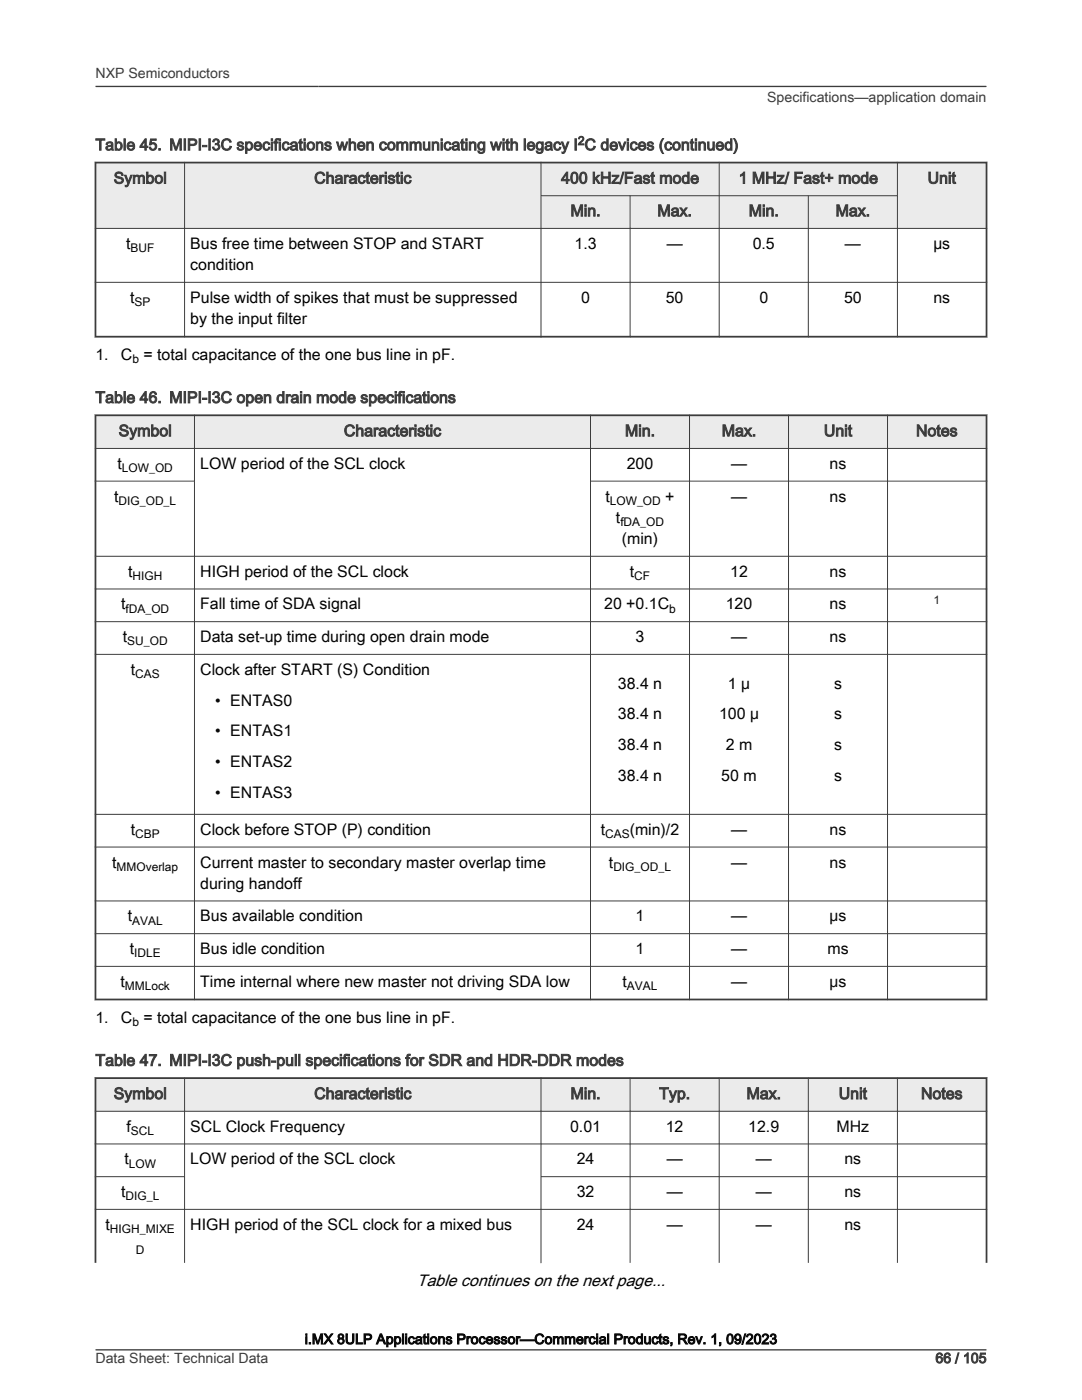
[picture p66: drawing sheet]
<svg xmlns="http://www.w3.org/2000/svg" width="216mm" height="279mm" viewBox="0 0 216 279" stroke-linecap="round" stroke-linejoin="round" font-family="sans-serif">
<defs><g id="words">
<text font-size="3.3" x="83.2" y="256.7">Table continues on the next page...</text>
<g font-size="3.2" fill="#3c3c3c">
<text x="19" y="30">Table 45. MIPI-I3C specifications when communicating with legacy I C devices (continued)</text>
<text x="22.7" y="36.6">Symbol</text>
<text x="62.7" y="36.6">Characteristic</text>
<text x="112" y="36.6">400 kHz/Fast mode</text>
<text x="147.4" y="36.6">1 MHz/ Fast+ mode</text>
<text x="185.1" y="36.6">Unit</text>
<text x="113.8" y="43.1">Min.</text>
<text x="131.2" y="43.1">Max.</text>
<text x="149.4" y="43.1">Min.</text>
<text x="166.7" y="43.1">Max.</text>
<text x="19" y="80.4">Table 46. MIPI-I3C open drain mode specifications</text>
<text x="23.7" y="87.1">Symbol</text>
<text x="68.6" y="87.1">Characteristic</text>
<text x="124.7" y="87.1">Min.</text>
<text x="144" y="87.1">Max.</text>
<text x="164.4" y="87.1">Unit</text>
<text x="182.8" y="87.1">Notes</text>
<text x="19" y="212.7">Table 47. MIPI-I3C push-pull specifications for SDR and HDR-DDR modes</text>
<text x="22.7" y="219.3">Symbol</text>
<text x="62.7" y="219.3">Characteristic</text>
<text x="113.8" y="219.3">Min.</text>
<text x="131.5" y="219.3">Typ.</text>
<text x="149" y="219.3">Max.</text>
<text x="167.4" y="219.3">Unit</text>
<text x="183.8" y="219.3">Notes</text>
</g>
<g font-size="3.2">
<text x="25.2" y="49.7">t</text>
<text x="38" y="49.7">Bus free time between STOP and START</text>
<text x="38" y="53.9">condition</text>
<text x="114.6" y="49.7">1.3</text>
<text x="133" y="49.7">—</text>
<text x="150.2" y="49.7">0.5</text>
<text x="168.6" y="49.7">—</text>
<text x="186.2" y="49.7">µs</text>
<text x="26" y="60.4">t</text>
<text x="38" y="60.4">Pulse width of spikes that must be suppressed</text>
<text x="38" y="64.7">by the input filter</text>
<text x="116" y="60.4">0</text>
<text x="132.9" y="60.4">50</text>
<text x="151.5" y="60.4">0</text>
<text x="168.4" y="60.4">50</text>
<text x="186.2" y="60.4">ns</text>
<text x="19" y="71.9">1.</text>
<text x="24.1" y="71.9">C = total capacitance of the one bus line in pF.</text>
<text x="23.4" y="93.6">t</text>
<text x="40" y="93.6">LOW period of the SCL clock</text>
<text x="125.1" y="93.6">200</text>
<text x="145.9" y="93.6">—</text>
<text x="165.5" y="93.6">ns</text>
<text x="22.8" y="100.1">t</text>
<text x="120.8" y="100.1">t</text>
<text x="132.8" y="100.1">+</text>
<text x="145.9" y="100.1">—</text>
<text x="165.5" y="100.1">ns</text>
<text x="122.9" y="104.3">t</text>
<text x="124.1" y="108.6">(min)</text>
<text x="25.6" y="115.1">t</text>
<text x="40" y="115.1">HIGH period of the SCL clock</text>
<text x="125.7" y="115.1">t</text>
<text x="145.7" y="115.1">12</text>
<text x="165.5" y="115.1">ns</text>
<text x="24.2" y="121.6">t</text>
<text x="40" y="121.6">Fall time of SDA signal</text>
<text x="120.6" y="121.6">20 +0.1C</text>
<text x="144.8" y="121.6">120</text>
<text x="165.5" y="121.6">ns</text>
<text x="24.5" y="128.2">t</text>
<text x="40" y="128.2">Data set-up time during open drain mode</text>
<text x="126.8" y="128.2">3</text>
<text x="145.9" y="128.2">—</text>
<text x="165.5" y="128.2">ns</text>
<text x="26.1" y="134.7">t</text>
<text x="40" y="134.7">Clock after START (S) Condition</text>
<text x="123.3" y="137.4">38.4 n</text>
<text x="145.3" y="137.4">1 μ</text>
<text x="166.4" y="137.4">s</text>
<text x="43" y="140.8">• ENTAS0</text>
<text x="123.3" y="143.6">38.4 n</text>
<text x="143.5" y="143.6">100 μ</text>
<text x="166.4" y="143.6">s</text>
<text x="43" y="147">• ENTAS1</text>
<text x="123.3" y="149.7">38.4 n</text>
<text x="144.8" y="149.7">2 m</text>
<text x="166.4" y="149.7">s</text>
<text x="43" y="153.1">• ENTAS2</text>
<text x="123.3" y="155.8">38.4 n</text>
<text x="143.9" y="155.8">50 m</text>
<text x="166.4" y="155.8">s</text>
<text x="43" y="159.2">• ENTAS3</text>
<text x="26.1" y="166.6">t</text>
<text x="40" y="166.6">Clock before STOP (P) condition</text>
<text x="119.9" y="166.6">t</text>
<text x="125.7" y="166.6">(min)/2</text>
<text x="145.9" y="166.6">—</text>
<text x="165.5" y="166.6">ns</text>
<text x="22.4" y="173.1">t</text>
<text x="40" y="173.1">Current master to secondary master overlap time</text>
<text x="121.5" y="173.1">t</text>
<text x="145.9" y="173.1">—</text>
<text x="165.5" y="173.1">ns</text>
<text x="40" y="177.4">during handoff</text>
<text x="25.5" y="183.9">t</text>
<text x="40" y="183.9">Bus available condition</text>
<text x="126.8" y="183.9">1</text>
<text x="145.9" y="183.9">—</text>
<text x="165.5" y="183.9">μs</text>
<text x="25.9" y="190.4">t</text>
<text x="40" y="190.4">Bus idle condition</text>
<text x="126.8" y="190.4">1</text>
<text x="145.9" y="190.4">—</text>
<text x="165.1" y="190.4">ms</text>
<text x="24" y="196.9">t</text>
<text x="40" y="196.9">Time internal where new master not driving SDA low</text>
<text x="124.2" y="196.9">t</text>
<text x="145.9" y="196.9">—</text>
<text x="165.5" y="196.9">μs</text>
<text x="19" y="204.1">1.</text>
<text x="24.1" y="204.1">C = total capacitance of the one bus line in pF.</text>
<text x="25.2" y="225.9">f</text>
<text x="38" y="225.9">SCL Clock Frequency</text>
<text x="113.7" y="225.9">0.01</text>
<text x="132.9" y="225.9">12</text>
<text x="149.3" y="225.9">12.9</text>
<text x="166.9" y="225.9">MHz</text>
<text x="24.8" y="232.4">t</text>
<text x="38" y="232.4">LOW period of the SCL clock</text>
<text x="115.1" y="232.4">24</text>
<text x="133" y="232.4">—</text>
<text x="150.8" y="232.4">—</text>
<text x="168.5" y="232.4">ns</text>
<text x="24.2" y="238.9">t</text>
<text x="115.1" y="238.9">32</text>
<text x="133" y="238.9">—</text>
<text x="150.8" y="238.9">—</text>
<text x="168.5" y="238.9">ns</text>
<text x="21.1" y="245.4">t</text>
<text x="38" y="245.4">HIGH period of the SCL clock for a mixed bus</text>
<text x="115.1" y="245.4">24</text>
<text x="133" y="245.4">—</text>
<text x="150.8" y="245.4">—</text>
<text x="168.5" y="245.4">ns</text>
</g>
<g font-size="2.8" fill="#3c3c3c">
<text x="19" y="15.6">NXP Semiconductors</text>
<text x="153.1" y="20.4">Specifications—application domain</text>
<text x="19" y="272">Data Sheet: Technical Data</text>
<text x="186.7" y="272">66 / 105</text>
</g>
<text font-size="2.8" x="60.8" y="268.2">i.MX 8ULP Applications Processor—Commercial Products, Rev. 1, 09/2023</text>
<text font-size="2.4" fill="#3c3c3c" x="115.3" y="28.9">2</text>
<g font-size="2.4">
<text x="26" y="50.3">BUF</text>
<text x="26.8" y="61.1">SP</text>
<text x="26.4" y="72.5">b</text>
<text x="24.3" y="94.2">LOW_OD</text>
<text x="23.7" y="100.7">DIG_OD_L</text>
<text x="121.7" y="100.7">LOW_OD</text>
<text x="123.8" y="105">fDA_OD</text>
<text x="26.4" y="115.7">HIGH</text>
<text x="126.6" y="115.7">CF</text>
<text x="25" y="122.3">fDA_OD</text>
<text x="133.5" y="122.3">b</text>
<text x="25.4" y="128.8">SU_OD</text>
<text x="27" y="135.3">CAS</text>
<text x="27" y="167.2">CBP</text>
<text x="120.8" y="167.2">CAS</text>
<text x="23.3" y="173.8">MMOverlap</text>
<text x="122.4" y="173.8">DIG_OD_L</text>
<text x="26.4" y="184.5">AVAL</text>
<text x="26.8" y="191.1">IDLE</text>
<text x="24.9" y="197.6">MMLock</text>
<text x="125.1" y="197.6">AVAL</text>
<text x="26.4" y="204.8">b</text>
<text x="26.1" y="226.5">SCL</text>
<text x="25.7" y="233">LOW</text>
<text x="25.1" y="239.5">DIG_L</text>
<text x="21.9" y="246.1">HIGH_MIXE</text>
<text x="27.1" y="250.3">D</text>
</g>
<text font-size="2.4" fill="#00f" x="186.3" y="120.6">1</text>
</g></defs>
<g fill="#ebebeb">
<path d="M19 32.4h177.8v6.7h-177.8z" fill-rule="evenodd"/>
<path d="M19.2 32.6h17.5v12.9h-17.5z" fill-rule="evenodd"/>
<path d="M36.9 32.6h71v12.9h-71z" fill-rule="evenodd"/>
<path d="M179.2 32.6h17.5v12.9h-17.5z" fill-rule="evenodd"/>
<path d="M108 39.1h17.6v6.4h-17.6z" fill-rule="evenodd"/>
<path d="M125.8 39.1h17.6v6.4h-17.6z" fill-rule="evenodd"/>
<path d="M143.6 39.1h17.6v6.4h-17.6z" fill-rule="evenodd"/>
<path d="M161.4 39.1h17.6v6.4h-17.6z" fill-rule="evenodd"/>
</g>
<path d="M18.9 32.4h178.1M19 32.3v35.1M196.8 32.3v35.1M18.9 67.2h178.1" fill="none" stroke="#3c3c3c" stroke-width=".35"/>
<path d="M36.8 32.3v35.1M107.9 32.3v35.1M107.9 39.1h71.3M125.7 39v28.4M143.5 32.3v35.1M161.3 39v28.4M179.1 32.3v35.1M18.9 45.6h178.1M18.9 56.3h178.1" fill="none" stroke="#3c3c3c" stroke-width=".2"/>
<path d="M19 82.9h177.8v6.6h-177.8z" fill-rule="evenodd" fill="#ebebeb"/>
<path d="M18.9 82.9h178.1M19 82.7v117M196.8 82.7v117M18.9 199.5h178.1" fill="none" stroke="#3c3c3c" stroke-width=".35"/>
<g fill="none" stroke="#3c3c3c" stroke-width=".2">
<path d="M18.9 89.5h178.1M18.9 96h20M38.8 82.7v117M117.8 82.7v117M117.8 96h79.2M137.6 82.7v117M157.3 82.7v117M177.1 82.7v117M18.9 111h178.1M18.9 117.5h178.1M18.9 124.1h178.1M18.9 130.6h178.1"/>
<path d="M18.9 162.5h178.1M18.9 169h178.1M18.9 179.8h178.1M18.9 186.3h178.1M18.9 192.9h178.1"/>
</g>
<path d="M19 215.2h177.8v6.6h-177.8z" fill-rule="evenodd" fill="#ebebeb"/>
<path d="M18.9 215.2h178.1M19 215v37M196.8 215v37" fill="none" stroke="#3c3c3c" stroke-width=".35"/>
<path d="M36.8 215v37M107.9 215v37.1M125.7 215v37M143.5 215v37M161.3 215v37M179.1 215v37M18.9 221.8h178.1M18.9 228.3h178.1M18.9 234.8h18M107.9 234.8h89.1M18.9 241.4h178.1" fill="none" stroke="#3c3c3c" stroke-width=".2"/>
<path d="M19 17.3h177.8M19 269.4h177.8" fill="none" stroke="#3c3c3c" stroke-width=".26"/>
<use href="#words"/>
</svg>
